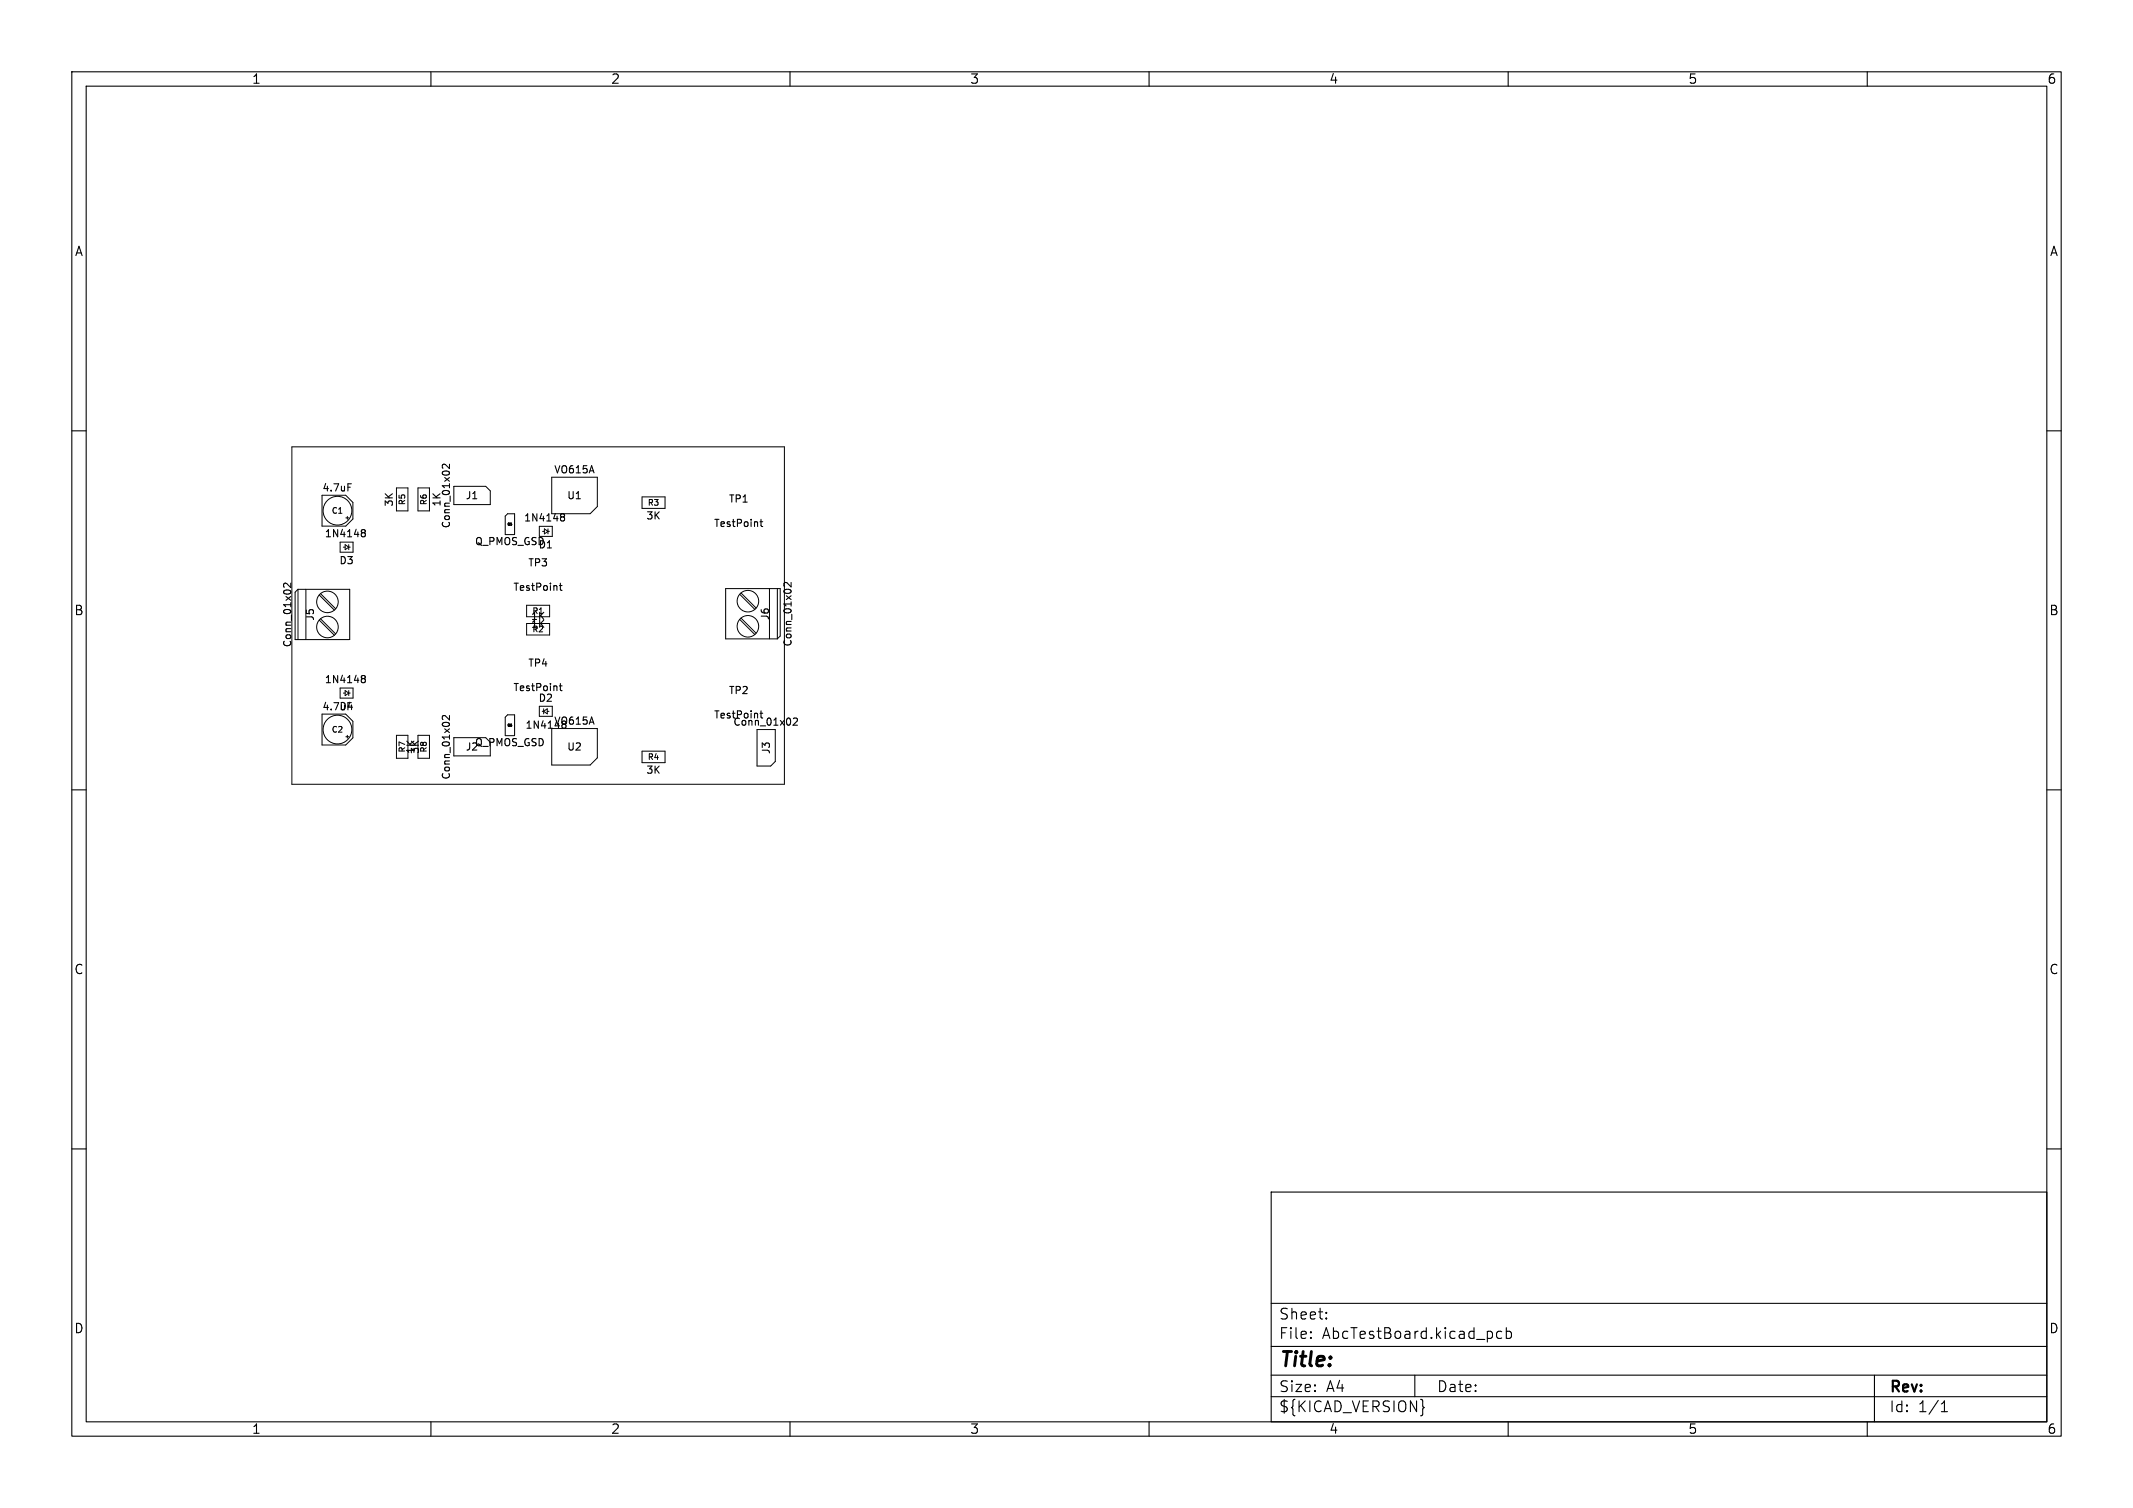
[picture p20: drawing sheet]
<svg xmlns="http://www.w3.org/2000/svg" width="297mm" height="210mm" viewBox="0 0 297 210" stroke-linecap="round" stroke-linejoin="round" font-family="sans-serif">
<defs><g id="words">
<text font-size="2.8" x="178" y="190.8">Title:</text>
<g font-size="2.1">
<text x="178" y="183.9">Sheet:</text>
<text x="178" y="186.6">File:</text>
<text x="184" y="186.6">AbcTestBoard.kicad_pcb</text>
<text x="178" y="196.8">${KICAD_VERSION}</text>
<text x="178" y="194">Size:</text>
<text x="184.6" y="194">A4</text>
<text x="200" y="194">Date:</text>
<text x="263" y="194.2">Rev:</text>
<text x="263" y="196.8">Id:</text>
<text x="267" y="196.8">1/1</text>
</g>
<g font-size="1.8">
<text x="35" y="11.8">1</text>
<text x="85" y="11.8">2</text>
<text x="135" y="11.8">3</text>
<text x="185" y="11.8">4</text>
<text x="235" y="11.8">5</text>
<text x="285" y="11.8">6</text>
<text x="10.4" y="35.8">A</text>
<text x="285.4" y="35.8">A</text>
<text x="10.3" y="85.8">B</text>
<text x="285.3" y="85.8">B</text>
<text x="10.3" y="135.8">C</text>
<text x="285.3" y="135.8">C</text>
<text x="10.3" y="185.8">D</text>
<text x="285.3" y="185.8">D</text>
<text x="35" y="199.8">1</text>
<text x="85" y="199.8">2</text>
<text x="135" y="199.8">3</text>
<text x="185" y="199.8">4</text>
<text x="235" y="199.8">5</text>
<text x="285" y="199.8">6</text>
</g>
<g font-size="1.4">
<text x="44.8" y="68.6">4.7uF</text>
<text x="54.9" y="70.6" transform="rotate(-90 54.9 70.6)">3K</text>
<text x="61.5" y="70.6" transform="rotate(-90 61.5 70.6)">1K</text>
<text x="64.8" y="69.7">J1</text>
<text x="77.1" y="66.1">VO615A</text>
<text x="78.9" y="69.7">U1</text>
<text x="101.4" y="70.2">TP1</text>
<text x="45.2" y="75">1N4148</text>
<text x="62.8" y="73.6" transform="rotate(-90 62.8 73.6)">Conn_01x02</text>
<text x="66.1" y="76.1">Q_PMOS_GSD</text>
<text x="72.9" y="72.8">1N4148</text>
<text x="74.9" y="76.5">D1</text>
<text x="89.9" y="72.5">3K</text>
<text x="99.4" y="73.6">TestPoint</text>
<text x="47.2" y="78.7">D3</text>
<text x="71.4" y="82.4">TestPoint</text>
<text x="73.5" y="79">TP3</text>
<text x="43.9" y="86.5" transform="rotate(-90 43.9 86.5)">J5</text>
<text x="73.9" y="87.6">1K</text>
<text x="73.9" y="86.5">1K</text>
<text x="107.2" y="86.4" transform="rotate(-90 107.2 86.4)">J6</text>
<text x="40.7" y="90.2" transform="rotate(-90 40.7 90.2)">Conn_01x02</text>
<text x="45.2" y="95.3">1N4148</text>
<text x="73.5" y="93">TP4</text>
<text x="110.4" y="90.1" transform="rotate(-90 110.4 90.1)">Conn_01x02</text>
<text x="44.8" y="99.1">4.7uF</text>
<text x="47.2" y="99.1">D4</text>
<text x="71.4" y="96.4">TestPoint</text>
<text x="73.1" y="101.6">1N4148</text>
<text x="74.9" y="97.9">D2</text>
<text x="77.1" y="101.1">VO615A</text>
<text x="99.4" y="100.2">TestPoint</text>
<text x="101.4" y="96.8">TP2</text>
<text x="102" y="101.2">Conn_01x02</text>
<text x="57.9" y="105.1" transform="rotate(-90 57.9 105.1)">1K</text>
<text x="64.8" y="104.7">J2</text>
<text x="66.1" y="104.1">Q_PMOS_GSD</text>
<text x="78.9" y="104.7">U2</text>
<text x="89.9" y="107.9">3K</text>
<text x="107.4" y="105.1" transform="rotate(-90 107.4 105.1)">J3</text>
<text x="62.8" y="108.6" transform="rotate(-90 62.8 108.6)">Conn_01x02</text>
</g>
<g font-size="1.1">
<text x="46.1" y="71.7">C1</text>
<text x="56.6" y="70.4" transform="rotate(-90 56.6 70.4)">R5</text>
<text x="59.6" y="70.4" transform="rotate(-90 59.6 70.4)">R6</text>
<text x="90.1" y="70.6">R3</text>
<text x="74.1" y="85.6">R1</text>
<text x="74.1" y="88.2">R2</text>
<text x="46.1" y="102.1">C2</text>
<text x="56.6" y="104.9" transform="rotate(-90 56.6 104.9)">R7</text>
<text x="59.6" y="104.9" transform="rotate(-90 59.6 104.9)">R8</text>
<text x="90.1" y="106">R4</text>
</g>
<g font-size=".4">
<text x="70.6" y="73.2">Q5</text>
<text x="70.6" y="101.2">Q6</text>
</g>
</g></defs>
<g fill="none" stroke="#000" stroke-width=".15">
<path d="M10 10h277v190h-277zM12 12h273v186h-273zM60 10v2M110 10v2M160 10v2M210 10v2M260 10v2M10 60h2M285 60h2M50.4 73.8h.3l.1 .1 .1 .1-.2 .2M50.4 74.1l.1 .1M50.5 74.2h.2"/>
<path d="M50.5 74.2h-.1M50.7 74.2l.2 .2-.1 .3-.1 .1-.3-.1M62.6 64.6v.7l-.7-.7-.3 .1v.4M78.1 71.9l.1 .1M78.1 71.6h.3l.2 .1v.1l-.2 .2M78.2 72h.2M78.2 72h-.1M78.4 72l.2 .2v.3l-.2 .1-.3-.1M105.8 72.7h.4M106.1 73.3h.1M40.5 81.2v.6l-.7-.6-.3 .1v.3M50.4 94.5h.1"/>
<path d="M50.4 94.1h.3l.1 .1 .1 .1-.2 .2M50.5 94.5h.2M50.5 94.5l-.1 .1M50.7 94.5l.2 .2-.1 .3-.1 .1-.3-.1M62.6 99.6v.7l-.7-.7-.3 .1v.4M77.9 95.5h.4M77.9 81.5h.4M78.2 96.2h.1M78.2 82.2h.1M105.8 99.3h.4M110.2 81.1v.6l-.8-.6-.2 .1v.3M110.6 100h.3l.1 .3-.6 .7h.6"/>
<path d="M10 110h2M285 110h2M10 160h2M285 160h2M177 166h108v32h-108zM60 198v2M110 198v2M160 198v2M177 194.5h108M177 191.5h108M177 187.5h108M177 181.5h108"/>
<path d="M182.5 186.3h.1l-.1 .1M182.5 186.3v.1M182.5 185.5v.1M182.5 185.5h.1l-.1 .1M184.7 183.6v.1M184.7 183.6h-.1l.1 .1M184.7 182.8v.1M184.7 182.8h-.1l.1 .1M197 191.5v3M198.1 195.8l.2 .2-.2 .2M209.1 185.5l-.4-.1-.3 .3v.4l.1 .2 .2 .1 .4-.1M209.7 185.5l.5-.1 .3 .3v.4l-.2 .2-.1 .1-.5-.1"/>
<path d="M209.7 184.9v1.5M210 198v2M260 198v2M261 191.5v6.5M270.3 196.6h.9M270.3 195.5l.4-.4v1.5"/>
</g>
<g fill="none" stroke="#000" stroke-width=".14">
<path d="M40.6 62.2h68.6v47h-68.6zM44.8 69h3.3l1 1v2.3l-1 1h-3.3zM47.4 75.5h1.8v1.4h-1.8zM47.8 76.2h.3M48.1 75.8l.5 .4-.5 .4zM48.2 72.1h.4M48.4 71.9v.4M48.6 75.8v.8M48.6 76.2h.2M55.2 68h1.6v3.1h-1.6zM58.2 68h1.6v3.1h-1.6zM63.2 67.7h4.4l.7 .7v1.9h-5.1z"/>
<path d="M70.4 71.9l.3-.3h1v2.8h-1.3zM75.1 73.3h1.8v1.4h-1.8zM75.6 74h.2M75.8 73.7l.5 .3-.5 .4zM76.3 73.7v.7M76.3 74h.2M76.8 66.5h6.4v4l-1 1h-5.4zM89.4 69.2h3.2v1.6h-3.2zM41.5 82.1h7.2v7h-7.6v-6.6zM41.5 82.1v7M42.6 82.1v7M44.5 82.9l2 2.1"/>
<path d="M44.5 86.4l2 2.1M44.6 82.7l2.1 2.1M44.6 86.2l2.1 2.1M44.8 99.4h3.3l1 1v2.4l-1 1h-3.3zM47.4 95.8h1.8v1.4h-1.8zM47.8 96.5h.3M48.1 96.2l.5 .3-.5 .4zM48.6 96.2v.7M48.6 96.5h.2M70.7 99.5h1v2.9h-1.3v-2.5zM73.3 84.3h3.2v1.6h-3.2zM73.3 86.8h3.2v1.6h-3.2z"/>
<path d="M75.1 98.4v1.4h1.8v-1.4M75.5 99.1h.2M75.7 98.7v.7M75.7 99.1l.5-.4v.7zM76.2 99.1h.2M101 82h7.6v6.6l-.4 .4h-7.2zM103 86.3l2.1 2.1M103 82.8l2.1 2.1M103.2 86.1l2.1 2.1M103.2 82.6l2.1 2.1M107.1 82v7M108.2 82v7"/>
<path d="M48.2 102.6h.4M48.4 102.4v.4M55.2 102.4h1.6v3.2h-1.6zM58.2 102.4h1.6v3.2h-1.6zM67.6 102.7h-4.4v2.6h5.1v-1.9M76.8 101.5h6.4v4l-1 1h-5.4zM89.4 104.6h3.2v1.6h-3.2zM105.4 101.6h2.5v4.4l-.6 .7h-1.9z"/>
<circle cx="47" cy="71.1" r="2"/>
<circle cx="45.6" cy="87.3" r="1.5"/>
<circle cx="45.6" cy="83.8" r="1.5"/>
<circle cx="104.1" cy="83.7" r="1.5"/>
<circle cx="104.1" cy="87.2" r="1.5"/>
<circle cx="47" cy="101.6" r="2"/>
</g>
<use href="#words"/>
</svg>
